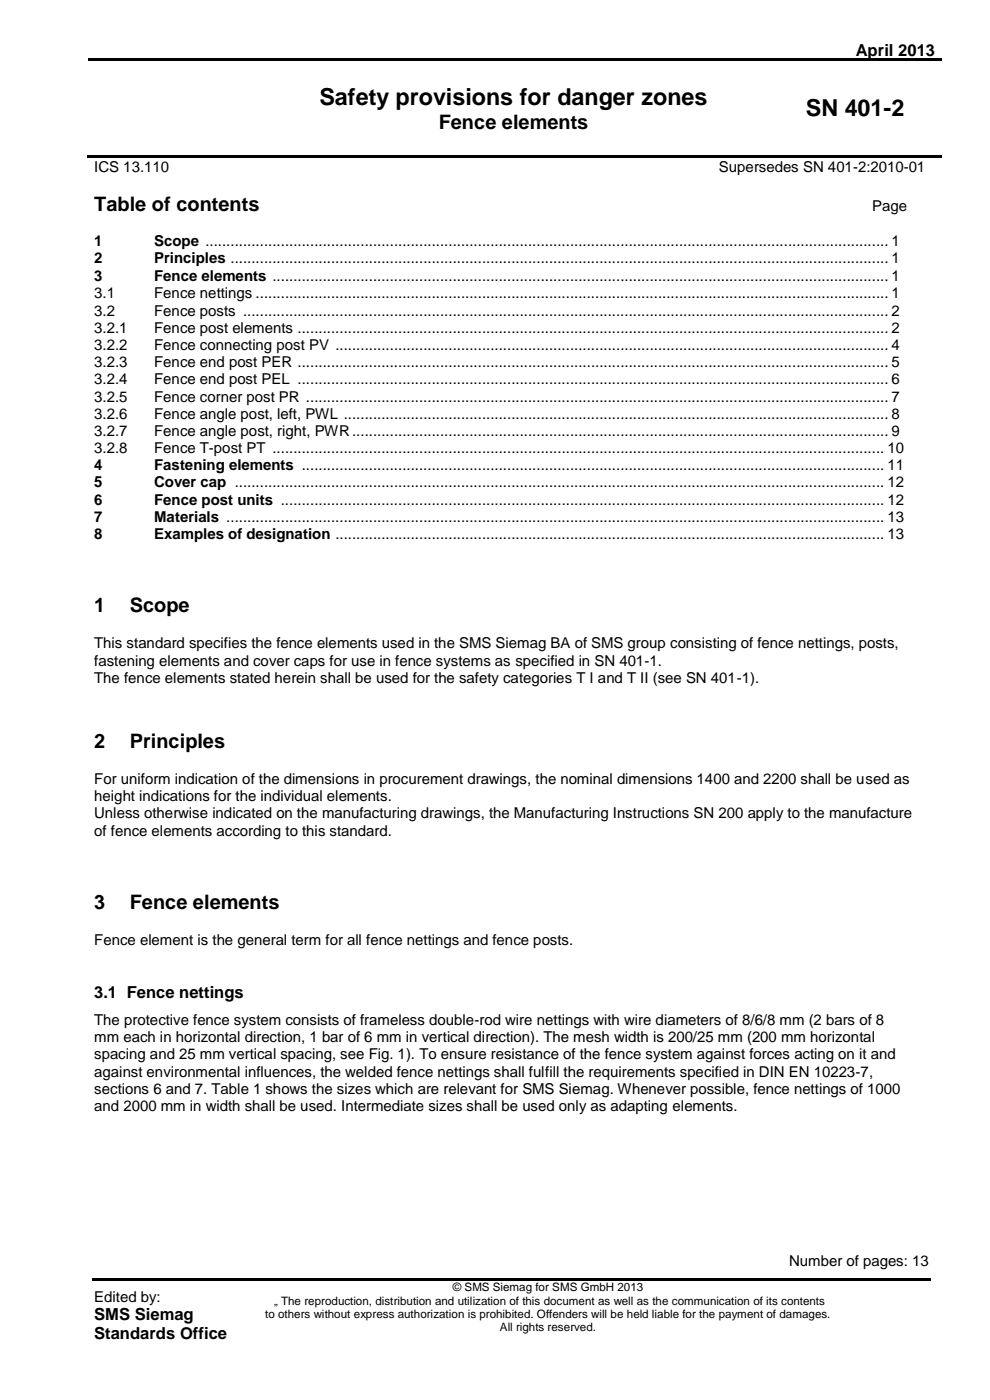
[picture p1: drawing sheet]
<svg xmlns="http://www.w3.org/2000/svg" width="210mm" height="297mm" viewBox="0 0 210 297" stroke-linecap="round" stroke-linejoin="round" font-family="sans-serif">
<defs><g id="words">
<g font-size="5">
<text x="67.8" y="22.3">Safety provisions for danger zones</text>
<text x="170.9" y="24.7">SN 401-2</text>
</g>
<g font-size="4.2">
<text x="93.1" y="27.3">Fence elements</text>
<text x="20" y="44.8">Table of contents</text>
<text x="20" y="129.9">1</text>
<text x="27.5" y="129.9">Scope</text>
<text x="20" y="158.8">2</text>
<text x="27.5" y="158.8">Principles</text>
<text x="20" y="192.9">3</text>
<text x="27.5" y="192.9">Fence elements</text>
</g>
<g font-size="3.5">
<text x="181.6" y="11.8">April 2013</text>
<text x="20" y="211.6">3.1 Fence nettings</text>
<text x="20" y="280.1">SMS Siemag</text>
<text x="20" y="284.2">Standards Office</text>
</g>
<g font-size="3.2">
<text x="20" y="36.5">ICS 13.110</text>
<text x="152.5" y="36.5">Supersedes SN 401-2:2010-01</text>
<text x="185" y="44.8">Page</text>
<text x="20" y="52.2">1</text>
<text x="32.7" y="52.2">Scope ................................................................................................................................................................... 1</text>
<text x="20" y="55.9">2</text>
<text x="20" y="59.6">3</text>
<text x="32.7" y="55.9">Principles ............................................................................................................................................................. 1</text>
<text x="32.7" y="59.6">Fence elements ................................................................................................................................................... 1</text>
<text x="20" y="63.3">3.1</text>
<text x="32.7" y="63.3">Fence nettings ....................................................................................................................................................... 1</text>
<text x="20" y="66.9">3.2</text>
<text x="20" y="70.6">3.2.1</text>
<text x="32.7" y="66.9">Fence posts .......................................................................................................................................................... 2</text>
<text x="32.7" y="70.6">Fence post elements ............................................................................................................................................. 2</text>
<text x="20" y="74.3">3.2.2</text>
<text x="20" y="77.9">3.2.3</text>
<text x="32.7" y="74.3">Fence connecting post PV .................................................................................................................................... 4</text>
<text x="32.7" y="77.9">Fence end post PER ............................................................................................................................................. 5</text>
<text x="20" y="81.5">3.2.4</text>
<text x="32.7" y="81.5">Fence end post PEL ............................................................................................................................................. 6</text>
<text x="20" y="85.2">3.2.5</text>
<text x="20" y="88.9">3.2.6</text>
<text x="32.7" y="85.2">Fence corner post PR ........................................................................................................................................... 7</text>
<text x="32.7" y="88.9">Fence angle post, left, PWL .................................................................................................................................. 8</text>
<text x="20" y="92.5">3.2.7</text>
<text x="32.7" y="92.5">Fence angle post, right, PWR................................................................................................................................ 9</text>
<text x="20" y="96.1">3.2.8</text>
<text x="20" y="99.7">4</text>
<text x="32.7" y="96.1">Fence T-post PT .................................................................................................................................................. 10</text>
<text x="32.7" y="99.7">Fastening elements ........................................................................................................................................... 11</text>
<text x="20" y="103.4">5</text>
<text x="20" y="107">6</text>
<text x="32.7" y="103.4">Cover cap ........................................................................................................................................................... 12</text>
<text x="32.7" y="107">Fence post units ................................................................................................................................................ 12</text>
<text x="20" y="110.7">7</text>
<text x="32.7" y="110.7">Materials ............................................................................................................................................................. 13</text>
<text x="20" y="114.3">8</text>
<text x="32.7" y="114.3">Examples of designation ................................................................................................................................... 13</text>
<text x="20" y="137.6">This standard specifies the fence elements used in the SMS Siemag BA of SMS group consisting of fence nettings, posts,</text>
<text x="20" y="141.2">fastening elements and cover caps for use in fence systems as specified in SN 401-1.</text>
<text x="20" y="144.8">The fence elements stated herein shall be used for the safety categories T I and T II (see SN 401-1).</text>
<text x="20" y="166.4">For uniform indication of the dimensions in procurement drawings, the nominal dimensions 1400 and 2200 shall be used as</text>
<text x="20" y="170">height indications for the individual elements.</text>
<text x="20" y="173.6">Unless otherwise indicated on the manufacturing drawings, the Manufacturing Instructions SN 200 apply to the manufacture</text>
<text x="20" y="177.3">of fence elements according to this standard.</text>
<text x="20" y="200.4">Fence element is the general term for all fence nettings and fence posts.</text>
<text x="20" y="217.4">The protective fence system consists of frameless double-rod wire nettings with wire diameters of 8/6/8 mm (2 bars of 8</text>
<text x="20" y="221.1">mm each in horizontal direction, 1 bar of 6 mm in vertical direction). The mesh width is 200/25 mm (200 mm horizontal</text>
<text x="20" y="224.8">spacing and 25 mm vertical spacing, see Fig. 1). To ensure resistance of the fence system against forces acting on it and</text>
<text x="20" y="228.4">against environmental influences, the welded fence nettings shall fulfill the requirements specified in DIN EN 10223-7,</text>
<text x="20" y="232.1">sections 6 and 7. Table 1 shows the sizes which are relevant for SMS Siemag. Whenever possible, fence nettings of 1000</text>
<text x="20" y="235.7">and 2000 mm in width shall be used. Intermediate sizes shall be used only as adapting elements.</text>
<text x="167.4" y="268.6">Number of pages: 13</text>
<text x="20" y="276.2">Edited by:</text>
</g>
<g font-size="2.5">
<text x="96" y="273.9">© SMS Siemag for SMS GmbH 2013</text>
<text x="56.3" y="279.6">to others without express authorization is prohibited. Offenders will be held liable for the payment of damages.</text>
<text x="58.1" y="276.8">„ The reproduction, distribution and utilization of this document as well as the communication of its contents</text>
<text x="106.1" y="282.4">All rights reserved.</text>
</g>
</g></defs>
<g fill="#000">
<path d="M18.8 12.4h36.1v.5h-36.1z" fill-rule="evenodd"/>
<path d="M54.9 12.4h.5v.5h-.5z" fill-rule="evenodd"/>
<path d="M55.4 12.4h107.5v.5h-107.5z" fill-rule="evenodd"/>
<path d="M162.9 12.4h.5v.5h-.5z" fill-rule="evenodd"/>
<path d="M163.4 12.4h36.4v.5h-36.4z" fill-rule="evenodd"/>
<path d="M18.5 33h36.4v.5h-36.4z" fill-rule="evenodd"/>
<path d="M54.7 33h.5v.5h-.5z" fill-rule="evenodd"/>
<path d="M55.2 33h107.7v.5h-107.7z" fill-rule="evenodd"/>
<path d="M162.6 33h.5v.5h-.5z" fill-rule="evenodd"/>
<path d="M163.1 33h36.7v.5h-36.7z" fill-rule="evenodd"/>
<path d="M19.5 271.1h30.5v.5h-30.5z" fill-rule="evenodd"/>
<path d="M50 271.1h.5v.5h-.5z" fill-rule="evenodd"/>
<path d="M50.5 271.1h132v.5h-132z" fill-rule="evenodd"/>
<path d="M182.5 271.1h.5v.5h-.5z" fill-rule="evenodd"/>
<path d="M183 271.1h14.5v.5h-14.5z" fill-rule="evenodd"/>
</g>
<use href="#words"/>
</svg>
